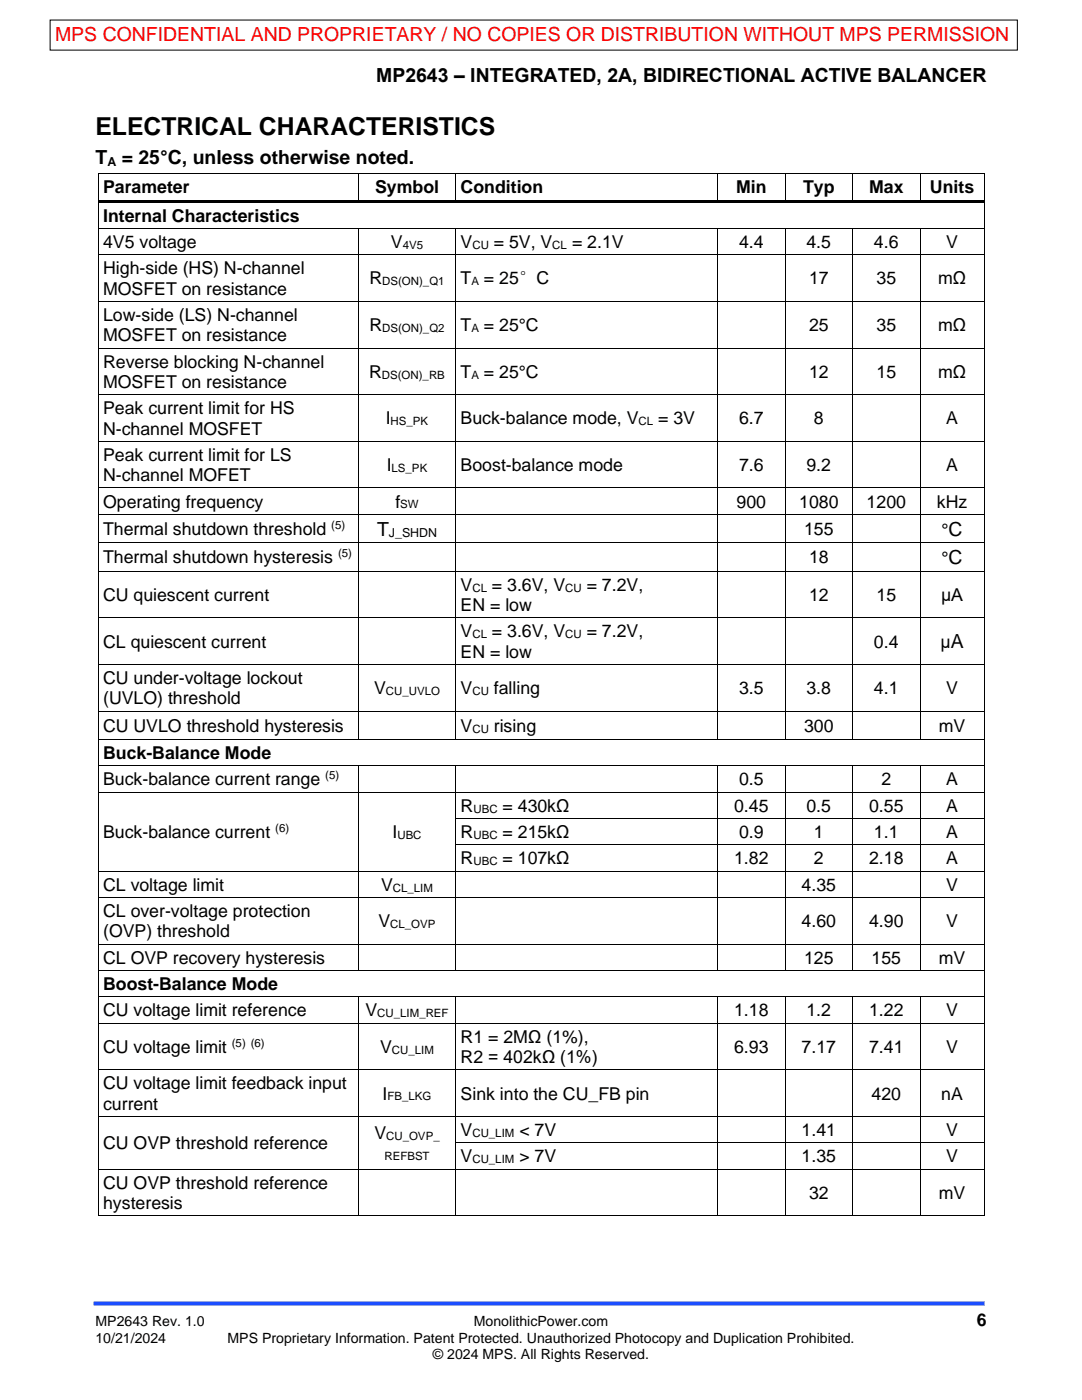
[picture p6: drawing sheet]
<svg xmlns="http://www.w3.org/2000/svg" width="216mm" height="279mm" viewBox="0 0 216 279" stroke-linecap="round" stroke-linejoin="round" font-family="sans-serif">
<defs><g id="words">
<text font-size="4.9" x="19" y="27">ELECTRICAL CHARACTERISTICS</text>
<text font-size="3.9" fill="#f00" x="11" y="8.2">MPS CONFIDENTIAL AND PROPRIETARY / NO COPIES OR DISTRIBUTION WITHOUT MPS PERMISSION</text>
<g font-size="3.9">
<text x="75.1" y="16.3">MP2643 – INTEGRATED, 2A, BIDIRECTIONAL ACTIVE BALANCER</text>
<text x="19" y="32.7">T</text>
<text x="24.3" y="32.7">= 25°C, unless otherwise noted.</text>
<text x="75.2" y="106.9">T</text>
</g>
<g font-size="3.5">
<text x="20.6" y="38.6">Parameter</text>
<text x="74.9" y="38.6">Symbol</text>
<text x="91.9" y="38.6">Condition</text>
<text x="146.9" y="38.6">Min</text>
<text x="160.2" y="38.6">Typ</text>
<text x="173.4" y="38.6">Max</text>
<text x="185.6" y="38.6">Units</text>
<text x="20.6" y="44.2">Internal Characteristics</text>
<text x="20.6" y="49.5">4V5 voltage</text>
<text x="78" y="49.5">V</text>
<text x="91.9" y="49.5">V</text>
<text x="98.5" y="49.5">= 5V, V</text>
<text x="114.1" y="49.5">= 2.1V</text>
<text x="147.5" y="49.5">4.4</text>
<text x="160.9" y="49.5">4.5</text>
<text x="174.4" y="49.5">4.6</text>
<text x="188.8" y="49.5">V</text>
<text x="20.6" y="54.7">High-side (HS) N-channel</text>
<text x="20.6" y="58.8">MOSFET on resistance</text>
<text x="73.7" y="56.8">R</text>
<text x="91.9" y="56.8">T</text>
<text x="96.6" y="56.8">= 25°C</text>
<text x="161.4" y="56.8">17</text>
<text x="174.9" y="56.8">35</text>
<text x="187.2" y="56.8">mΩ</text>
<text x="20.6" y="64.1">Low-side (LS) N-channel</text>
<text x="20.6" y="68.1">MOSFET on resistance</text>
<text x="73.7" y="66.1">R</text>
<text x="91.9" y="66.1">T</text>
<text x="96.6" y="66.1">= 25°C</text>
<text x="161.4" y="66.1">25</text>
<text x="174.9" y="66.1">35</text>
<text x="187.2" y="66.1">mΩ</text>
<text x="20.6" y="73.4">Reverse blocking N-channel</text>
<text x="20.6" y="77.4">MOSFET on resistance</text>
<text x="73.6" y="75.4">R</text>
<text x="91.9" y="75.4">T</text>
<text x="96.6" y="75.4">= 25°C</text>
<text x="161.4" y="75.4">12</text>
<text x="174.9" y="75.4">15</text>
<text x="187.2" y="75.4">mΩ</text>
<text x="20.6" y="82.7">Peak current limit for HS</text>
<text x="20.6" y="86.7">N-channel MOSFET</text>
<text x="77" y="84.7">I</text>
<text x="91.9" y="84.7">Buck-balance mode, V</text>
<text x="131.3" y="84.7">= 3V</text>
<text x="147.5" y="84.7">6.7</text>
<text x="162.4" y="84.7">8</text>
<text x="188.8" y="84.7">A</text>
<text x="20.6" y="92">Peak current limit for LS</text>
<text x="77.2" y="94">I</text>
<text x="91.9" y="94">Boost-balance mode</text>
<text x="147.5" y="94">7.6</text>
<text x="160.9" y="94">9.2</text>
<text x="188.8" y="94">A</text>
<text x="20.6" y="96">N-channel MOFET</text>
<text x="20.6" y="101.3">Operating frequency</text>
<text x="78.9" y="101.3">f</text>
<text x="147" y="101.3">900</text>
<text x="159.5" y="101.3">1080</text>
<text x="172.9" y="101.3">1200</text>
<text x="186.9" y="101.3">kHz</text>
<text x="20.6" y="106.8">Thermal shutdown threshold</text>
<text x="160.4" y="106.8">155</text>
<text x="187.9" y="106.9">°C</text>
<text x="20.6" y="112.4">Thermal shutdown hysteresis</text>
<text x="161.4" y="112.4">18</text>
<text x="187.9" y="112.6">°C</text>
<text x="20.6" y="119.9">CU quiescent current</text>
<text x="91.9" y="117.9">V</text>
<text x="98.2" y="117.9">= 3.6V, V</text>
<text x="117.1" y="117.9">= 7.2V,</text>
<text x="161.4" y="119.9">12</text>
<text x="174.9" y="119.9">15</text>
<text x="187.8" y="119.9">μA</text>
<text x="91.9" y="121.9">EN = low</text>
<text x="20.6" y="129.2">CL quiescent current</text>
<text x="91.9" y="127.2">V</text>
<text x="91.9" y="131.2">EN = low</text>
<text x="98.2" y="127.2">= 3.6V, V</text>
<text x="117.1" y="127.2">= 7.2V,</text>
<text x="174.4" y="129.2">0.4</text>
<text x="187.7" y="129.3">μA</text>
<text x="20.6" y="136.5">CU under-voltage lockout</text>
<text x="20.6" y="140.6">(UVLO) threshold</text>
<text x="74.6" y="138.5">V</text>
<text x="91.9" y="138.5">V</text>
<text x="98.5" y="138.5">falling</text>
<text x="147.5" y="138.5">3.5</text>
<text x="160.9" y="138.5">3.8</text>
<text x="174.4" y="138.5">4.1</text>
<text x="188.8" y="138.5">V</text>
<text x="20.6" y="146">CU UVLO threshold hysteresis</text>
<text x="91.9" y="146">V</text>
<text x="98.5" y="146">rising</text>
<text x="160.4" y="146">300</text>
<text x="187.3" y="146">mV</text>
<text x="20.6" y="151.5">Buck-Balance Mode</text>
<text x="20.6" y="156.8">Buck-balance current range</text>
<text x="147.5" y="156.8">0.5</text>
<text x="175.9" y="156.8">2</text>
<text x="188.8" y="156.8">A</text>
<text x="20.6" y="167.3">Buck-balance current</text>
<text x="78.3" y="167.3">I</text>
<text x="91.9" y="162">R</text>
<text x="91.9" y="167.3">R</text>
<text x="100.3" y="162">= 430kΩ</text>
<text x="100.3" y="167.3">= 215kΩ</text>
<text x="146.5" y="162">0.45</text>
<text x="147.5" y="167.3">0.9</text>
<text x="160.9" y="162">0.5</text>
<text x="162.4" y="167.3">1</text>
<text x="173.4" y="162">0.55</text>
<text x="174.4" y="167.3">1.1</text>
<text x="188.8" y="162">A</text>
<text x="188.8" y="167.3">A</text>
<text x="91.9" y="172.5">R</text>
<text x="100.3" y="172.5">= 107kΩ</text>
<text x="146.5" y="172.5">1.82</text>
<text x="162.4" y="172.5">2</text>
<text x="173.4" y="172.5">2.18</text>
<text x="188.8" y="172.5">A</text>
<text x="20.6" y="177.8">CL voltage limit</text>
<text x="76" y="177.8">V</text>
<text x="159.9" y="177.8">4.35</text>
<text x="188.8" y="177.8">V</text>
<text x="20.6" y="183">CL over-voltage protection</text>
<text x="75.5" y="185.1">V</text>
<text x="159.9" y="185.1">4.60</text>
<text x="173.4" y="185.1">4.90</text>
<text x="188.8" y="185.1">V</text>
<text x="20.6" y="187.1">(OVP) threshold</text>
<text x="20.6" y="192.3">CL OVP recovery hysteresis</text>
<text x="20.6" y="197.6">Boost-Balance Mode</text>
<text x="160.4" y="192.3">125</text>
<text x="173.9" y="192.3">155</text>
<text x="187.3" y="192.3">mV</text>
<text x="20.6" y="202.9">CU voltage limit reference</text>
<text x="72.9" y="202.9">V</text>
<text x="146.5" y="202.9">1.18</text>
<text x="160.9" y="202.9">1.2</text>
<text x="173.4" y="202.9">1.22</text>
<text x="188.8" y="202.9">V</text>
<text x="91.9" y="208.1">R1 = 2MΩ (1%),</text>
<text x="20.6" y="210.1">CU voltage limit</text>
<text x="75.8" y="210.1">V</text>
<text x="91.9" y="212.2">R2 = 402kΩ (1%)</text>
<text x="146.5" y="210.1">6.93</text>
<text x="159.9" y="210.1">7.17</text>
<text x="173.4" y="210.1">7.41</text>
<text x="188.8" y="210.1">V</text>
<text x="20.6" y="217.4">CU voltage limit feedback input</text>
<text x="20.6" y="221.5">current</text>
<text x="76.3" y="219.4">I</text>
<text x="91.9" y="219.4">Sink into the CU_FB pin</text>
<text x="173.9" y="219.4">420</text>
<text x="187.8" y="219.4">nA</text>
<text x="74.7" y="227.3">V</text>
<text x="91.9" y="226.7">V</text>
<text x="103.6" y="226.7">&lt; 7V</text>
<text x="159.9" y="226.7">1.41</text>
<text x="188.8" y="226.7">V</text>
<text x="20.6" y="229.4">CU OVP threshold reference</text>
<text x="91.9" y="232">V</text>
<text x="103.6" y="232">&gt; 7V</text>
<text x="159.9" y="232">1.35</text>
<text x="188.8" y="232">V</text>
<text x="20.6" y="237.3">CU OVP threshold reference</text>
<text x="161.4" y="239.3">32</text>
<text x="187.3" y="239.3">mV</text>
<text x="20.6" y="241.3">hysteresis</text>
<text x="194.9" y="264.6">6</text>
</g>
<g font-size="2.8">
<text x="19" y="264.6">MP2643 Rev. 1.0</text>
<text x="19" y="267.9">10/21/2024</text>
<text x="45.4" y="267.9">MPS Proprietary Information. Patent Protected. Unauthorized Photocopy and Duplication Prohibited.</text>
<text x="94.6" y="264.6">MonolithicPower.com</text>
<text x="86.4" y="271.2">© 2024 MPS. All Rights Reserved.</text>
</g>
<g font-size="2.5">
<text x="21.4" y="33.1">A</text>
<text x="77.6" y="107.2">J_SHDN</text>
</g>
<g font-size="2.3">
<text x="80.4" y="49.6">4V5</text>
<text x="94.3" y="49.6">CU</text>
<text x="110.2" y="49.6">CL</text>
<text x="76.3" y="56.9">DS(ON)_Q1</text>
<text x="94.1" y="56.9">A</text>
<text x="76.3" y="66.3">DS(ON)_Q2</text>
<text x="94.1" y="66.3">A</text>
<text x="76.2" y="75.6">DS(ON)_RB</text>
<text x="94.1" y="75.6">A</text>
<text x="77.9" y="84.9">HS_PK</text>
<text x="127.4" y="84.9">CL</text>
<text x="78.1" y="94.2">LS_PK</text>
<text x="79.9" y="101.5">SW</text>
<text x="66.1" y="105.5">(5)</text>
<text x="67.5" y="111.2">(5)</text>
<text x="94.3" y="118.1">CL</text>
<text x="112.8" y="118.1">CU</text>
<text x="94.3" y="127.4">CL</text>
<text x="112.8" y="127.4">CU</text>
<text x="77" y="138.7">CU_UVLO</text>
<text x="94.3" y="138.7">CU</text>
<text x="94.3" y="146.2">CU</text>
<text x="64.9" y="155.5">(5)</text>
<text x="54.9" y="166">(6)</text>
<text x="79.3" y="167.4">UBC</text>
<text x="94.5" y="162.2">UBC</text>
<text x="94.5" y="167.4">UBC</text>
<text x="94.5" y="172.7">UBC</text>
<text x="78.4" y="177.9">CL_LIM</text>
<text x="77.9" y="185.2">CL_OVP</text>
<text x="75.3" y="203">CU_LIM_REF</text>
<text x="46.3" y="208.9">(5) (6)</text>
<text x="78.2" y="210.3">CU_LIM</text>
<text x="77.3" y="219.6">FB_LKG</text>
<text x="77.1" y="227.5">CU_OVP_</text>
<text x="94.3" y="226.9">CU_LIM</text>
<text x="76.7" y="231.6">REFBST</text>
<text x="94.3" y="232.1">CU_LIM</text>
</g>
</g></defs>
<path d="M18.7 260.1h177.8" fill="none" stroke="#1c4eff" stroke-width=".79" stroke-linecap="butt"/>
<g fill="#000">
<path d="M19.5 34.6h.1v.7h-.1z" fill-rule="evenodd"/>
<path d="M19.5 34.6h.1v.2h-.1z" fill-rule="evenodd"/>
<path d="M71.5 34.8h.2v.5h-.2z" fill-rule="evenodd"/>
<path d="M71.5 34.6h.2v.2h-.2z" fill-rule="evenodd"/>
<path d="M90.8 34.8h.2v.5h-.2z" fill-rule="evenodd"/>
<path d="M90.8 34.6h.2v.2h-.2z" fill-rule="evenodd"/>
<path d="M143.1 34.8h.2v.5h-.2z" fill-rule="evenodd"/>
<path d="M143.1 34.6h.2v.2h-.2z" fill-rule="evenodd"/>
<path d="M156.6 34.8h.2v.5h-.2z" fill-rule="evenodd"/>
<path d="M156.6 34.6h.2v.2h-.2z" fill-rule="evenodd"/>
<path d="M170 34.8h.2v.5h-.2z" fill-rule="evenodd"/>
<path d="M170 34.6h.2v.2h-.2z" fill-rule="evenodd"/>
<path d="M183.5 34.8h.2v.5h-.2z" fill-rule="evenodd"/>
<path d="M183.5 34.6h.2v.2h-.2z" fill-rule="evenodd"/>
<path d="M196.3 34.6h.1v.7h-.1z" fill-rule="evenodd"/>
<path d="M196.3 34.6h.1v.2h-.1z" fill-rule="evenodd"/>
<path d="M19.5 39.9h.1v1h-.1z" fill-rule="evenodd"/>
<path d="M19.5 45.5h.1v.7h-.1z" fill-rule="evenodd"/>
<path d="M19.5 50.7h.1v.7h-.1z" fill-rule="evenodd"/>
<path d="M19.6 39.9h51.9v.5h-51.9z" fill-rule="evenodd"/>
<path d="M71.5 39.9h.5v.5h-.5z" fill-rule="evenodd"/>
<path d="M71.5 45.6h.2v.6h-.2z" fill-rule="evenodd"/>
<path d="M71.5 45.5h.2v.1h-.2z" fill-rule="evenodd"/>
<path d="M71.5 50.7h.2v.7h-.2z" fill-rule="evenodd"/>
<path d="M72 39.9h18.8v.5h-18.8z" fill-rule="evenodd"/>
<path d="M90.8 39.9h.5v.5h-.5z" fill-rule="evenodd"/>
<path d="M90.8 45.6h.2v.6h-.2z" fill-rule="evenodd"/>
<path d="M90.8 45.5h.2v.1h-.2z" fill-rule="evenodd"/>
<path d="M90.8 50.7h.2v.7h-.2z" fill-rule="evenodd"/>
<path d="M91.3 39.9h51.8v.5h-51.8z" fill-rule="evenodd"/>
<path d="M143.1 39.9h.6v.5h-.6z" fill-rule="evenodd"/>
<path d="M143.1 45.6h.2v.6h-.2z" fill-rule="evenodd"/>
<path d="M143.1 45.5h.2v.1h-.2z" fill-rule="evenodd"/>
<path d="M143.1 50.7h.2v.7h-.2z" fill-rule="evenodd"/>
<path d="M143.7 39.9h12.9v.5h-12.9z" fill-rule="evenodd"/>
<path d="M156.6 39.9h.5v.5h-.5z" fill-rule="evenodd"/>
<path d="M156.6 45.6h.2v.6h-.2z" fill-rule="evenodd"/>
<path d="M156.6 45.5h.2v.1h-.2z" fill-rule="evenodd"/>
<path d="M156.6 50.7h.2v.7h-.2z" fill-rule="evenodd"/>
<path d="M157.1 39.9h12.9v.5h-12.9z" fill-rule="evenodd"/>
<path d="M170 39.9h.6v.5h-.6z" fill-rule="evenodd"/>
<path d="M170 45.6h.2v.6h-.2z" fill-rule="evenodd"/>
<path d="M170 45.5h.2v.1h-.2z" fill-rule="evenodd"/>
<path d="M170 50.7h.2v.7h-.2z" fill-rule="evenodd"/>
<path d="M170.6 39.9h12.9v.5h-12.9z" fill-rule="evenodd"/>
<path d="M183.5 39.9h.5v.5h-.5z" fill-rule="evenodd"/>
<path d="M183.5 45.6h.2v.6h-.2z" fill-rule="evenodd"/>
<path d="M183.5 45.5h.2v.1h-.2z" fill-rule="evenodd"/>
<path d="M183.5 50.7h.2v.7h-.2z" fill-rule="evenodd"/>
<path d="M184 39.9h12.3v.5h-12.3z" fill-rule="evenodd"/>
<path d="M196.3 39.9h.1v1h-.1z" fill-rule="evenodd"/>
<path d="M196.3 45.5h.1v.7h-.1z" fill-rule="evenodd"/>
<path d="M196.3 50.7h.1v.7h-.1z" fill-rule="evenodd"/>
<path d="M19.5 60.1h.1v.7h-.1z" fill-rule="evenodd"/>
<path d="M19.5 69.4h.1v.7h-.1z" fill-rule="evenodd"/>
<path d="M19.5 78.7h.1v.7h-.1z" fill-rule="evenodd"/>
<path d="M71.5 60.1h.2v.7h-.2z" fill-rule="evenodd"/>
<path d="M71.5 69.4h.2v.7h-.2z" fill-rule="evenodd"/>
<path d="M71.5 78.7h.2v.7h-.2z" fill-rule="evenodd"/>
<path d="M90.8 60.1h.2v.7h-.2z" fill-rule="evenodd"/>
<path d="M90.8 69.4h.2v.7h-.2z" fill-rule="evenodd"/>
<path d="M90.8 78.7h.2v.7h-.2z" fill-rule="evenodd"/>
<path d="M143.1 60.1h.2v.7h-.2z" fill-rule="evenodd"/>
<path d="M143.1 69.4h.2v.7h-.2z" fill-rule="evenodd"/>
<path d="M143.1 78.7h.2v.7h-.2z" fill-rule="evenodd"/>
<path d="M156.6 60.1h.2v.7h-.2z" fill-rule="evenodd"/>
<path d="M156.6 69.4h.2v.7h-.2z" fill-rule="evenodd"/>
<path d="M156.6 78.7h.2v.7h-.2z" fill-rule="evenodd"/>
<path d="M170 60.1h.2v.7h-.2z" fill-rule="evenodd"/>
<path d="M170 69.4h.2v.7h-.2z" fill-rule="evenodd"/>
<path d="M170 78.7h.2v.7h-.2z" fill-rule="evenodd"/>
<path d="M183.5 60.1h.2v.7h-.2z" fill-rule="evenodd"/>
<path d="M183.5 69.4h.2v.7h-.2z" fill-rule="evenodd"/>
<path d="M183.5 78.7h.2v.7h-.2z" fill-rule="evenodd"/>
<path d="M196.3 60.1h.1v.7h-.1z" fill-rule="evenodd"/>
<path d="M196.3 69.4h.1v.7h-.1z" fill-rule="evenodd"/>
<path d="M196.3 78.7h.1v.7h-.1z" fill-rule="evenodd"/>
<path d="M19.5 88h.1v.7h-.1z" fill-rule="evenodd"/>
<path d="M19.5 97.3h.1v.7h-.1z" fill-rule="evenodd"/>
<path d="M71.5 88h.2v.7h-.2z" fill-rule="evenodd"/>
<path d="M71.5 97.3h.2v.7h-.2z" fill-rule="evenodd"/>
<path d="M90.8 88h.2v.7h-.2z" fill-rule="evenodd"/>
<path d="M90.8 97.3h.2v.7h-.2z" fill-rule="evenodd"/>
<path d="M143.1 88h.2v.7h-.2z" fill-rule="evenodd"/>
<path d="M143.1 97.3h.2v.7h-.2z" fill-rule="evenodd"/>
<path d="M156.6 88h.2v.7h-.2z" fill-rule="evenodd"/>
<path d="M156.6 97.3h.2v.7h-.2z" fill-rule="evenodd"/>
<path d="M170 88h.2v.7h-.2z" fill-rule="evenodd"/>
<path d="M170 97.3h.2v.7h-.2z" fill-rule="evenodd"/>
<path d="M183.5 88h.2v.7h-.2z" fill-rule="evenodd"/>
<path d="M183.5 97.3h.2v.7h-.2z" fill-rule="evenodd"/>
<path d="M196.3 88h.1v.7h-.1z" fill-rule="evenodd"/>
<path d="M196.3 97.3h.1v.7h-.1z" fill-rule="evenodd"/>
<path d="M19.5 102.6h.1v.7h-.1z" fill-rule="evenodd"/>
<path d="M19.5 108.2h.1v.7h-.1z" fill-rule="evenodd"/>
<path d="M19.5 113.9h.1v.7h-.1z" fill-rule="evenodd"/>
<path d="M71.5 102.6h.2v.7h-.2z" fill-rule="evenodd"/>
<path d="M71.5 108.2h.2v.7h-.2z" fill-rule="evenodd"/>
<path d="M71.5 113.9h.2v.7h-.2z" fill-rule="evenodd"/>
<path d="M90.8 102.6h.2v.7h-.2z" fill-rule="evenodd"/>
<path d="M90.8 108.2h.2v.7h-.2z" fill-rule="evenodd"/>
<path d="M90.8 113.9h.2v.7h-.2z" fill-rule="evenodd"/>
<path d="M143.1 102.6h.2v.7h-.2z" fill-rule="evenodd"/>
<path d="M143.1 108.2h.2v.7h-.2z" fill-rule="evenodd"/>
<path d="M143.1 113.9h.2v.7h-.2z" fill-rule="evenodd"/>
<path d="M156.6 102.6h.2v.7h-.2z" fill-rule="evenodd"/>
<path d="M156.6 108.2h.2v.7h-.2z" fill-rule="evenodd"/>
<path d="M156.6 113.9h.2v.7h-.2z" fill-rule="evenodd"/>
<path d="M170 102.6h.2v.7h-.2z" fill-rule="evenodd"/>
<path d="M170 108.2h.2v.7h-.2z" fill-rule="evenodd"/>
<path d="M170 113.9h.2v.7h-.2z" fill-rule="evenodd"/>
<path d="M183.5 102.6h.2v.7h-.2z" fill-rule="evenodd"/>
<path d="M183.5 108.2h.2v.7h-.2z" fill-rule="evenodd"/>
<path d="M183.5 113.9h.2v.7h-.2z" fill-rule="evenodd"/>
<path d="M196.3 102.6h.1v.7h-.1z" fill-rule="evenodd"/>
<path d="M196.3 108.2h.1v.7h-.1z" fill-rule="evenodd"/>
<path d="M196.3 113.9h.1v.7h-.1z" fill-rule="evenodd"/>
<path d="M19.5 123.2h.1v.7h-.1z" fill-rule="evenodd"/>
<path d="M19.5 132.5h.1v.7h-.1z" fill-rule="evenodd"/>
<path d="M71.5 123.2h.2v.7h-.2z" fill-rule="evenodd"/>
<path d="M71.5 132.5h.2v.7h-.2z" fill-rule="evenodd"/>
<path d="M90.8 123.2h.2v.7h-.2z" fill-rule="evenodd"/>
<path d="M90.8 132.5h.2v.7h-.2z" fill-rule="evenodd"/>
<path d="M143.1 123.2h.2v.7h-.2z" fill-rule="evenodd"/>
<path d="M143.1 132.5h.2v.7h-.2z" fill-rule="evenodd"/>
<path d="M156.6 123.2h.2v.7h-.2z" fill-rule="evenodd"/>
<path d="M156.6 132.5h.2v.7h-.2z" fill-rule="evenodd"/>
<path d="M170 123.2h.2v.7h-.2z" fill-rule="evenodd"/>
<path d="M170 132.5h.2v.7h-.2z" fill-rule="evenodd"/>
<path d="M183.5 123.2h.2v.7h-.2z" fill-rule="evenodd"/>
<path d="M183.5 132.5h.2v.7h-.2z" fill-rule="evenodd"/>
<path d="M196.3 123.2h.1v.7h-.1z" fill-rule="evenodd"/>
<path d="M196.3 132.5h.1v.7h-.1z" fill-rule="evenodd"/>
<path d="M19.5 141.8h.1v.7h-.1z" fill-rule="evenodd"/>
<path d="M19.5 147.5h.1v.7h-.1z" fill-rule="evenodd"/>
<path d="M19.5 152.7h.1v.7h-.1z" fill-rule="evenodd"/>
<path d="M19.5 158h.1v.7h-.1z" fill-rule="evenodd"/>
<path d="M71.5 141.8h.2v.7h-.2z" fill-rule="evenodd"/>
<path d="M71.5 147.5h.2v.2h-.2z" fill-rule="evenodd"/>
<path d="M71.5 152.9h.2v.5h-.2z" fill-rule="evenodd"/>
<path d="M71.5 152.7h.2v.2h-.2z" fill-rule="evenodd"/>
<path d="M71.5 158h.2v.7h-.2z" fill-rule="evenodd"/>
<path d="M90.8 141.8h.2v.7h-.2z" fill-rule="evenodd"/>
<path d="M90.8 147.5h.2v.2h-.2z" fill-rule="evenodd"/>
<path d="M90.8 152.9h.2v.5h-.2z" fill-rule="evenodd"/>
<path d="M90.8 152.7h.2v.2h-.2z" fill-rule="evenodd"/>
<path d="M90.8 158h.2v.7h-.2z" fill-rule="evenodd"/>
<path d="M143.1 141.8h.2v.7h-.2z" fill-rule="evenodd"/>
<path d="M143.1 147.5h.2v.2h-.2z" fill-rule="evenodd"/>
<path d="M143.1 152.9h.2v.5h-.2z" fill-rule="evenodd"/>
<path d="M143.1 152.7h.2v.2h-.2z" fill-rule="evenodd"/>
<path d="M143.1 158h.2v.7h-.2z" fill-rule="evenodd"/>
<path d="M156.6 141.8h.2v.7h-.2z" fill-rule="evenodd"/>
<path d="M156.6 147.5h.2v.2h-.2z" fill-rule="evenodd"/>
<path d="M156.6 152.9h.2v.5h-.2z" fill-rule="evenodd"/>
<path d="M156.6 152.7h.2v.2h-.2z" fill-rule="evenodd"/>
<path d="M156.6 158h.2v.7h-.2z" fill-rule="evenodd"/>
<path d="M170 141.8h.2v.7h-.2z" fill-rule="evenodd"/>
<path d="M170 147.5h.2v.2h-.2z" fill-rule="evenodd"/>
<path d="M170 152.9h.2v.5h-.2z" fill-rule="evenodd"/>
<path d="M170 152.7h.2v.2h-.2z" fill-rule="evenodd"/>
<path d="M170 158h.2v.7h-.2z" fill-rule="evenodd"/>
<path d="M183.5 141.8h.2v.7h-.2z" fill-rule="evenodd"/>
<path d="M183.5 147.5h.2v.2h-.2z" fill-rule="evenodd"/>
<path d="M183.5 152.9h.2v.5h-.2z" fill-rule="evenodd"/>
<path d="M183.5 152.7h.2v.2h-.2z" fill-rule="evenodd"/>
<path d="M183.5 158h.2v.7h-.2z" fill-rule="evenodd"/>
<path d="M196.3 141.8h.1v.7h-.1z" fill-rule="evenodd"/>
<path d="M196.3 147.5h.1v.7h-.1z" fill-rule="evenodd"/>
<path d="M196.3 152.7h.1v.7h-.1z" fill-rule="evenodd"/>
<path d="M196.3 158h.1v.7h-.1z" fill-rule="evenodd"/>
<path d="M19.5 163.3h.1v.6h-.1z" fill-rule="evenodd"/>
<path d="M19.5 168.5h.1v.7h-.1z" fill-rule="evenodd"/>
<path d="M19.5 173.8h.1v.7h-.1z" fill-rule="evenodd"/>
<path d="M19.5 179h.1v.7h-.1z" fill-rule="evenodd"/>
<path d="M71.5 163.3h.2v.6h-.2z" fill-rule="evenodd"/>
<path d="M71.5 168.5h.2v.7h-.2z" fill-rule="evenodd"/>
<path d="M71.5 173.8h.2v.7h-.2z" fill-rule="evenodd"/>
<path d="M71.5 179h.2v.7h-.2z" fill-rule="evenodd"/>
<path d="M90.8 163.3h.2v.6h-.2z" fill-rule="evenodd"/>
<path d="M90.8 168.5h.2v.7h-.2z" fill-rule="evenodd"/>
<path d="M90.8 173.8h.2v.7h-.2z" fill-rule="evenodd"/>
<path d="M90.8 179h.2v.7h-.2z" fill-rule="evenodd"/>
<path d="M143.1 163.3h.2v.6h-.2z" fill-rule="evenodd"/>
<path d="M143.1 168.5h.2v.7h-.2z" fill-rule="evenodd"/>
<path d="M143.1 173.8h.2v.7h-.2z" fill-rule="evenodd"/>
<path d="M143.1 179h.2v.7h-.2z" fill-rule="evenodd"/>
<path d="M156.6 163.3h.2v.6h-.2z" fill-rule="evenodd"/>
<path d="M156.6 168.5h.2v.7h-.2z" fill-rule="evenodd"/>
<path d="M156.6 173.8h.2v.7h-.2z" fill-rule="evenodd"/>
<path d="M156.6 179h.2v.7h-.2z" fill-rule="evenodd"/>
<path d="M170 163.3h.2v.6h-.2z" fill-rule="evenodd"/>
<path d="M170 168.5h.2v.7h-.2z" fill-rule="evenodd"/>
<path d="M170 173.8h.2v.7h-.2z" fill-rule="evenodd"/>
<path d="M170 179h.2v.7h-.2z" fill-rule="evenodd"/>
<path d="M183.5 163.3h.2v.6h-.2z" fill-rule="evenodd"/>
<path d="M183.5 168.5h.2v.7h-.2z" fill-rule="evenodd"/>
<path d="M183.5 173.8h.2v.7h-.2z" fill-rule="evenodd"/>
<path d="M183.5 179h.2v.7h-.2z" fill-rule="evenodd"/>
<path d="M196.3 163.3h.1v.6h-.1z" fill-rule="evenodd"/>
<path d="M196.3 168.5h.1v.7h-.1z" fill-rule="evenodd"/>
<path d="M196.3 173.8h.1v.7h-.1z" fill-rule="evenodd"/>
<path d="M196.3 179h.1v.7h-.1z" fill-rule="evenodd"/>
<path d="M19.5 188.3h.1v.7h-.1z" fill-rule="evenodd"/>
<path d="M19.5 193.6h.1v.7h-.1z" fill-rule="evenodd"/>
<path d="M19.5 198.9h.1v.7h-.1z" fill-rule="evenodd"/>
<path d="M71.5 188.3h.2v.7h-.2z" fill-rule="evenodd"/>
<path d="M71.5 193.6h.2v.2h-.2z" fill-rule="evenodd"/>
<path d="M71.5 199h.2v.6h-.2z" fill-rule="evenodd"/>
<path d="M71.5 198.9h.2v.1h-.2z" fill-rule="evenodd"/>
<path d="M90.8 188.3h.2v.7h-.2z" fill-rule="evenodd"/>
<path d="M90.8 193.6h.2v.2h-.2z" fill-rule="evenodd"/>
<path d="M90.8 199h.2v.6h-.2z" fill-rule="evenodd"/>
<path d="M90.8 198.9h.2v.1h-.2z" fill-rule="evenodd"/>
<path d="M143.1 188.3h.2v.7h-.2z" fill-rule="evenodd"/>
<path d="M143.1 193.6h.2v.2h-.2z" fill-rule="evenodd"/>
<path d="M143.1 199h.2v.6h-.2z" fill-rule="evenodd"/>
<path d="M143.1 198.9h.2v.1h-.2z" fill-rule="evenodd"/>
<path d="M156.6 188.3h.2v.7h-.2z" fill-rule="evenodd"/>
<path d="M156.6 193.6h.2v.2h-.2z" fill-rule="evenodd"/>
<path d="M156.6 199h.2v.6h-.2z" fill-rule="evenodd"/>
<path d="M156.6 198.9h.2v.1h-.2z" fill-rule="evenodd"/>
<path d="M170 188.3h.2v.7h-.2z" fill-rule="evenodd"/>
<path d="M170 193.6h.2v.2h-.2z" fill-rule="evenodd"/>
<path d="M170 199h.2v.6h-.2z" fill-rule="evenodd"/>
<path d="M170 198.9h.2v.1h-.2z" fill-rule="evenodd"/>
<path d="M183.5 188.3h.2v.7h-.2z" fill-rule="evenodd"/>
<path d="M183.5 193.6h.2v.2h-.2z" fill-rule="evenodd"/>
<path d="M183.5 199h.2v.6h-.2z" fill-rule="evenodd"/>
<path d="M183.5 198.9h.2v.1h-.2z" fill-rule="evenodd"/>
<path d="M196.3 188.3h.1v.7h-.1z" fill-rule="evenodd"/>
<path d="M196.3 193.6h.1v.7h-.1z" fill-rule="evenodd"/>
<path d="M196.3 198.9h.1v.7h-.1z" fill-rule="evenodd"/>
<path d="M19.5 204.1h.1v.7h-.1z" fill-rule="evenodd"/>
<path d="M19.5 213.4h.1v.7h-.1z" fill-rule="evenodd"/>
<path d="M71.5 204.1h.2v.7h-.2z" fill-rule="evenodd"/>
<path d="M71.5 213.4h.2v.7h-.2z" fill-rule="evenodd"/>
<path d="M90.8 204.1h.2v.7h-.2z" fill-rule="evenodd"/>
<path d="M90.8 213.4h.2v.7h-.2z" fill-rule="evenodd"/>
<path d="M143.1 204.1h.2v.7h-.2z" fill-rule="evenodd"/>
<path d="M143.1 213.4h.2v.7h-.2z" fill-rule="evenodd"/>
<path d="M156.6 204.1h.2v.7h-.2z" fill-rule="evenodd"/>
<path d="M156.6 213.4h.2v.7h-.2z" fill-rule="evenodd"/>
<path d="M170 204.1h.2v.7h-.2z" fill-rule="evenodd"/>
<path d="M170 213.4h.2v.7h-.2z" fill-rule="evenodd"/>
<path d="M183.5 204.1h.2v.7h-.2z" fill-rule="evenodd"/>
<path d="M183.5 213.4h.2v.7h-.2z" fill-rule="evenodd"/>
<path d="M196.3 204.1h.1v.7h-.1z" fill-rule="evenodd"/>
<path d="M196.3 213.4h.1v.7h-.1z" fill-rule="evenodd"/>
<path d="M19.5 222.7h.1v.7h-.1z" fill-rule="evenodd"/>
<path d="M19.5 228h.1v.7h-.1z" fill-rule="evenodd"/>
<path d="M19.5 233.2h.1v.7h-.1z" fill-rule="evenodd"/>
<path d="M71.5 222.7h.2v.7h-.2z" fill-rule="evenodd"/>
<path d="M71.5 228h.2v.7h-.2z" fill-rule="evenodd"/>
<path d="M71.5 233.2h.2v.7h-.2z" fill-rule="evenodd"/>
<path d="M90.8 222.7h.2v.7h-.2z" fill-rule="evenodd"/>
<path d="M90.8 228h.2v.7h-.2z" fill-rule="evenodd"/>
<path d="M90.8 233.2h.2v.7h-.2z" fill-rule="evenodd"/>
<path d="M143.1 222.7h.2v.7h-.2z" fill-rule="evenodd"/>
<path d="M143.1 228h.2v.7h-.2z" fill-rule="evenodd"/>
<path d="M143.1 233.2h.2v.7h-.2z" fill-rule="evenodd"/>
<path d="M156.6 222.7h.2v.7h-.2z" fill-rule="evenodd"/>
<path d="M156.6 228h.2v.7h-.2z" fill-rule="evenodd"/>
<path d="M156.6 233.2h.2v.7h-.2z" fill-rule="evenodd"/>
<path d="M170 222.7h.2v.7h-.2z" fill-rule="evenodd"/>
<path d="M170 228h.2v.7h-.2z" fill-rule="evenodd"/>
<path d="M170 233.2h.2v.7h-.2z" fill-rule="evenodd"/>
<path d="M183.5 222.7h.2v.7h-.2z" fill-rule="evenodd"/>
<path d="M183.5 228h.2v.7h-.2z" fill-rule="evenodd"/>
<path d="M183.5 233.2h.2v.7h-.2z" fill-rule="evenodd"/>
<path d="M196.3 222.7h.1v.7h-.1z" fill-rule="evenodd"/>
<path d="M196.3 228h.1v.7h-.1z" fill-rule="evenodd"/>
<path d="M196.3 233.2h.1v.7h-.1z" fill-rule="evenodd"/>
<path d="M19.5 242.6h.1v.1h-.1z" fill-rule="evenodd"/>
<path d="M19.5 242.6h.1v.1h-.1z" fill-rule="evenodd"/>
<path d="M71.5 242.6h.2v.1h-.2z" fill-rule="evenodd"/>
<path d="M90.8 242.6h.2v.1h-.2z" fill-rule="evenodd"/>
<path d="M143.1 242.6h.2v.1h-.2z" fill-rule="evenodd"/>
<path d="M156.6 242.6h.2v.1h-.2z" fill-rule="evenodd"/>
<path d="M170 242.6h.2v.1h-.2z" fill-rule="evenodd"/>
<path d="M183.5 242.6h.2v.1h-.2z" fill-rule="evenodd"/>
<path d="M196.3 242.6h.1v.1h-.1z" fill-rule="evenodd"/>
<path d="M196.3 242.6h.1v.1h-.1z" fill-rule="evenodd"/>
</g>
<g fill="none" stroke="#000" stroke-width=".2">
<path d="M19.6 35.3v4.6M19.6 34.7h51.9M71.6 35.3v4.6M71.7 34.7h19.1M90.9 35.3v4.6M91 34.7h52.1M143.2 35.3v4.6M143.3 34.7h13.3M156.7 35.3v4.6M156.8 34.7h13.2M170.1 35.3v4.6M170.2 34.7h13.3"/>
<path d="M183.6 35.3v4.6M183.7 34.7h12.6M196.4 35.3v4.6M19.6 40.9v4.6M19.6 46.2v4.5M19.6 51.4v8.7M19.6 45.6h51.9M19.6 50.8h51.9M71.6 46.2v4.5M71.6 51.4v8.7M71.7 45.6h19.1M71.7 50.8h19.1"/>
<path d="M90.9 46.2v4.5M90.9 51.4v8.7M91 45.6h52.1M91 50.8h52.1M143.2 46.2v4.5M143.2 51.4v8.7M143.3 45.6h13.3M143.3 50.8h13.3M156.7 46.2v4.5M156.7 51.4v8.7M156.8 45.6h13.2M156.8 50.8h13.2"/>
<path d="M170.1 46.2v4.5M170.1 51.4v8.7M170.2 45.6h13.3M170.2 50.8h13.3M183.6 46.2v4.5M183.6 51.4v8.7M183.7 45.6h12.6M183.7 50.8h12.6M196.4 40.9v4.6M196.4 46.2v4.5M196.4 51.4v8.7M19.6 60.8v8.6"/>
<path d="M19.6 70.1v8.6M19.6 79.4v8.6M19.6 60.1h51.9M19.6 69.5h51.9M19.6 78.7h51.9M71.6 60.8v8.6M71.6 70.1v8.6M71.6 79.4v8.6M71.7 60.1h19.1M71.7 69.5h19.1M71.7 78.7h19.1M90.9 60.8v8.6"/>
<path d="M90.9 70.1v8.6M90.9 79.4v8.6M91 60.1h52.1M91 69.5h52.1M91 78.7h52.1M143.2 60.8v8.6M143.2 70.1v8.6M143.2 79.4v8.6M143.3 60.1h13.3M143.3 69.5h13.3M143.3 78.7h13.3M156.7 60.8v8.6"/>
<path d="M156.7 70.1v8.6M156.7 79.4v8.6M156.8 60.1h13.2M156.8 69.5h13.2M156.8 78.7h13.2M170.1 60.8v8.6M170.1 70.1v8.6M170.1 79.4v8.6M170.2 60.1h13.3M170.2 69.5h13.3M170.2 78.7h13.3M183.6 60.8v8.6"/>
<path d="M183.6 70.1v8.6M183.6 79.4v8.6M183.7 60.1h12.6M183.7 69.5h12.6M183.7 78.7h12.6M196.4 60.8v8.6M196.4 70.1v8.6M196.4 79.4v8.6M19.6 88.7v8.6M19.6 98v4.6M19.6 88.1h51.9M19.6 97.4h51.9"/>
<path d="M71.6 88.7v8.6M71.6 98v4.6M71.7 88.1h19.1M71.7 97.4h19.1M90.9 88.7v8.6M90.9 98v4.6M91 88.1h52.1M91 97.4h52.1M143.2 88.7v8.6M143.2 98v4.6M143.3 88.1h13.3M143.3 97.4h13.3"/>
<path d="M156.7 88.7v8.6M156.7 98v4.6M156.8 88.1h13.2M156.8 97.4h13.2M170.1 88.7v8.6M170.1 98v4.6M170.2 88.1h13.3M170.2 97.4h13.3M183.6 88.7v8.6M183.6 98v4.6M183.7 88.1h12.6M183.7 97.4h12.6"/>
<path d="M196.4 88.7v8.6M196.4 98v4.6M19.6 103.3v4.9M19.6 108.9v5M19.6 114.6v8.6M19.6 102.6h51.9M19.6 108.3h51.9M19.6 114h51.9M71.6 103.3v4.9M71.6 108.9v5M71.6 114.6v8.6M71.7 102.6h19.1"/>
<path d="M71.7 108.3h19.1M71.7 114h19.1M90.9 103.3v4.9M90.9 108.9v5M90.9 114.6v8.6M91 102.6h52.1M91 108.3h52.1M91 114h52.1M143.2 103.3v4.9M143.2 108.9v5M143.2 114.6v8.6M143.3 102.6h13.3"/>
<path d="M143.3 108.3h13.3M143.3 114h13.3M156.7 103.3v4.9M156.7 108.9v5M156.7 114.6v8.6M156.8 102.6h13.2M156.8 108.3h13.2M156.8 114h13.2M170.1 103.3v4.9M170.1 108.9v5M170.1 114.6v8.6M170.2 102.6h13.3"/>
<path d="M170.2 108.3h13.3M170.2 114h13.3M183.6 103.3v4.9M183.6 108.9v5M183.6 114.6v8.6M183.7 102.6h12.6M183.7 108.3h12.6M183.7 114h12.6M196.4 103.3v4.9M196.4 108.9v5M196.4 114.6v8.6M19.6 123.9v8.6"/>
<path d="M19.6 133.2v8.6M19.6 123.3h51.9M19.6 132.6h51.9M71.6 123.9v8.6M71.6 133.2v8.6M71.7 123.3h19.1M71.7 132.6h19.1M90.9 123.9v8.6M90.9 133.2v8.6M91 123.3h52.1M91 132.6h52.1M143.2 123.9v8.6"/>
<path d="M143.2 133.2v8.6M143.3 123.3h13.3M143.3 132.6h13.3M156.7 123.9v8.6M156.7 133.2v8.6M156.8 123.3h13.2M156.8 132.6h13.2M170.1 123.9v8.6M170.1 133.2v8.6M170.2 123.3h13.3M170.2 132.6h13.3M183.6 123.9v8.6"/>
<path d="M183.6 133.2v8.6M183.7 123.3h12.6M183.7 132.6h12.6M196.4 123.9v8.6M196.4 133.2v8.6M19.6 142.5v5M19.6 148.2v4.5M19.6 153.4v4.6M19.6 158.7v4.6M19.6 141.9h51.9M19.6 147.6h51.9M19.6 152.8h51.9"/>
<path d="M19.6 158.1h51.9M71.6 142.5v5M71.6 153.4v4.6M71.6 158.7v4.6M71.7 141.9h19.1M71.7 147.6h19.1M71.7 152.8h19.1M71.7 158.1h19.1M90.9 142.5v5M90.9 153.4v4.6M90.9 158.7v4.6M91 141.9h52.1"/>
<path d="M91 147.6h52.1M91 152.8h52.1M91 158.1h52.1M143.2 142.5v5M143.2 153.4v4.6M143.2 158.7v4.6M143.3 141.9h13.3M143.3 147.6h13.3M143.3 152.8h13.3M143.3 158.1h13.3M156.7 142.5v5M156.7 153.4v4.6"/>
<path d="M156.7 158.7v4.6M156.8 141.9h13.2M156.8 147.6h13.2M156.8 152.8h13.2M156.8 158.1h13.2M170.1 142.5v5M170.1 153.4v4.6M170.1 158.7v4.6M170.2 141.9h13.3M170.2 147.6h13.3M170.2 152.8h13.3M170.2 158.1h13.3"/>
<path d="M183.6 142.5v5M183.6 153.4v4.6M183.6 158.7v4.6M183.7 141.9h12.6M183.7 147.6h12.6M183.7 152.8h12.6M183.7 158.1h12.6M196.4 142.5v5M196.4 148.2v4.5M196.4 153.4v4.6M196.4 158.7v4.6M19.6 163.9v4.6"/>
<path d="M19.6 169.2v4.6M19.6 174.5v4.5M19.6 179.7v8.6M19.6 173.9h51.9M19.6 179.1h51.9M71.6 163.9v4.6M71.6 169.2v4.6M71.6 174.5v4.5M71.6 179.7v8.6M71.7 173.9h19.1M71.7 179.1h19.1M90.9 163.9v4.6"/>
<path d="M90.9 169.2v4.6M90.9 174.5v4.5M90.9 179.7v8.6M91 163.3h52.1M91 168.6h52.1M91 173.9h52.1M91 179.1h52.1M143.2 163.9v4.6M143.2 169.2v4.6M143.2 174.5v4.5M143.2 179.7v8.6M143.3 163.3h13.3"/>
<path d="M143.3 168.6h13.3M143.3 173.9h13.3M143.3 179.1h13.3M156.7 163.9v4.6M156.7 169.2v4.6M156.7 174.5v4.5M156.7 179.7v8.6M156.8 163.3h13.2M156.8 168.6h13.2M156.8 173.9h13.2M156.8 179.1h13.2M170.1 163.9v4.6"/>
<path d="M170.1 169.2v4.6M170.1 174.5v4.5M170.1 179.7v8.6M170.2 163.3h13.3M170.2 168.6h13.3M170.2 173.9h13.3M170.2 179.1h13.3M183.6 163.9v4.6M183.6 169.2v4.6M183.6 174.5v4.5M183.6 179.7v8.6M183.7 163.3h12.6"/>
<path d="M183.7 168.6h12.6M183.7 173.9h12.6M183.7 179.1h12.6M196.4 163.9v4.6M196.4 169.2v4.6M196.4 174.5v4.5M196.4 179.7v8.6M19.6 189v4.6M19.6 194.3v4.6M19.6 199.6v4.5M19.6 188.4h51.9M19.6 193.7h51.9"/>
<path d="M19.6 198.9h51.9M71.6 189v4.6M71.6 199.6v4.5M71.7 188.4h19.1M71.7 193.7h19.1M71.7 198.9h19.1M90.9 189v4.6M90.9 199.6v4.5M91 188.4h52.1M91 193.7h52.1M91 198.9h52.1M143.2 189v4.6"/>
<path d="M143.2 199.6v4.5M143.3 188.4h13.3M143.3 193.7h13.3M143.3 198.9h13.3M156.7 189v4.6M156.7 199.6v4.5M156.8 188.4h13.2M156.8 193.7h13.2M156.8 198.9h13.2M170.1 189v4.6M170.1 199.6v4.5M170.2 188.4h13.3"/>
<path d="M170.2 193.7h13.3M170.2 198.9h13.3M183.6 189v4.6M183.6 199.6v4.5M183.7 188.4h12.6M183.7 193.7h12.6M183.7 198.9h12.6M196.4 189v4.6M196.4 194.3v4.6M196.4 199.6v4.5M19.6 204.8v8.6M19.6 214.1v8.6"/>
<path d="M19.6 204.2h51.9M19.6 213.5h51.9M71.6 204.8v8.6M71.6 214.1v8.6M71.7 204.2h19.1M71.7 213.5h19.1M90.9 204.8v8.6M90.9 214.1v8.6M91 204.2h52.1M91 213.5h52.1M143.2 204.8v8.6M143.2 214.1v8.6"/>
<path d="M143.3 204.2h13.3M143.3 213.5h13.3M156.7 204.8v8.6M156.7 214.1v8.6M156.8 204.2h13.2M156.8 213.5h13.2M170.1 204.8v8.6M170.1 214.1v8.6M170.2 204.2h13.3M170.2 213.5h13.3M183.6 204.8v8.6M183.6 214.1v8.6"/>
<path d="M183.7 204.2h12.6M183.7 213.5h12.6M196.4 204.8v8.6M196.4 214.1v8.6M19.6 223.4v4.6M19.6 228.7v4.5M19.6 233.9v8.7M19.6 222.8h51.9M19.6 233.3h51.9M71.6 223.4v4.6M71.6 228.7v4.5M71.6 233.9v8.7"/>
<path d="M71.7 222.8h19.1M71.7 233.3h19.1M90.9 223.4v4.6M90.9 228.7v4.5M90.9 233.9v8.7M91 222.8h52.1M91 228.1h52.1M91 233.3h52.1M143.2 223.4v4.6M143.2 228.7v4.5M143.2 233.9v8.7M143.3 222.8h13.3"/>
<path d="M143.3 228.1h13.3M143.3 233.3h13.3M156.7 223.4v4.6M156.7 228.7v4.5M156.7 233.9v8.7M156.8 222.8h13.2M156.8 228.1h13.2M156.8 233.3h13.2M170.1 223.4v4.6M170.1 228.7v4.5M170.1 233.9v8.7M170.2 222.8h13.3"/>
<path d="M170.2 228.1h13.3M170.2 233.3h13.3M183.6 223.4v4.6M183.6 228.7v4.5M183.6 233.9v8.7M183.7 222.8h12.6M183.7 228.1h12.6M183.7 233.3h12.6M196.4 223.4v4.6M196.4 228.7v4.5M196.4 233.9v8.7M19.6 242.6h51.9"/>
<path d="M71.7 242.6h19.1M91 242.6h52.1M143.3 242.6h13.3M156.8 242.6h13.2M170.2 242.6h13.3M183.7 242.6h12.6"/>
</g>
<path d="M10 4h193v6h-193z" fill="#fff" stroke="#000" stroke-width=".2"/>
<use href="#words"/>
</svg>
